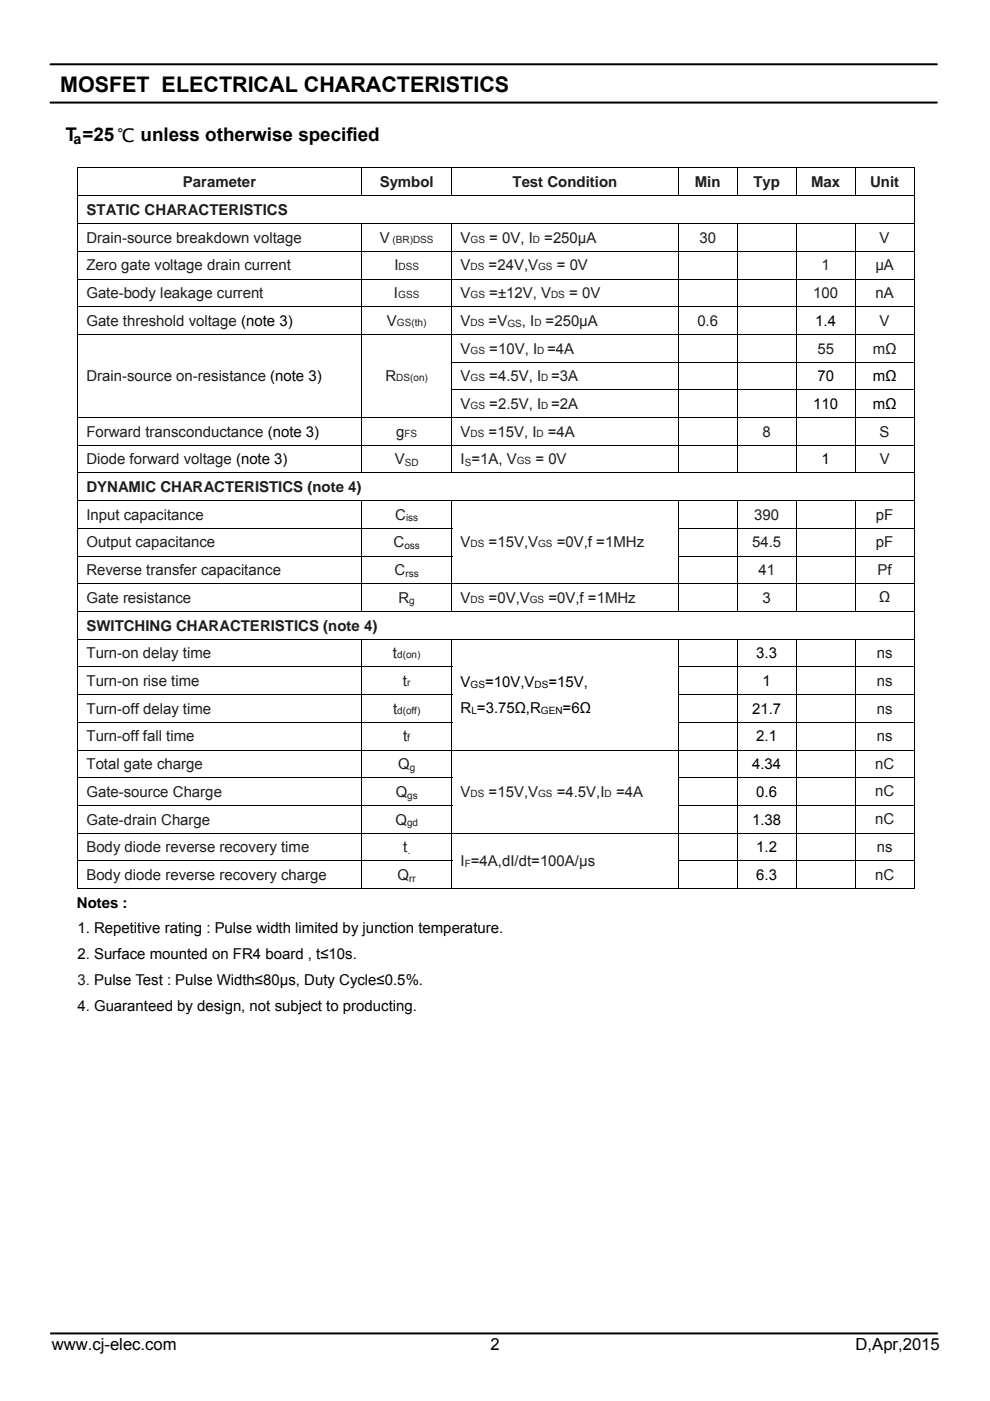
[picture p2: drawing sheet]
<svg xmlns="http://www.w3.org/2000/svg" width="210mm" height="297mm" viewBox="0 0 210 297" stroke-linecap="round" stroke-linejoin="round" font-family="sans-serif">
<defs><g id="words">
<text font-size="4.6" x="12.7" y="19.4">MOSFET ELECTRICAL CHARACTERISTICS</text>
<text font-size="4" x="13.9" y="29.8">T =25 ℃ unless otherwise specified</text>
<g font-size="3.5">
<text x="11" y="286.2">www.cj-elec.com</text>
<text x="104" y="286.2">2</text>
<text x="181.5" y="286.2">D,Apr,2015</text>
</g>
<g font-size="3.2" fill="#1f1c1d">
<text x="38.8" y="39.8">Parameter</text>
<text x="80.5" y="39.8">Symbol</text>
<text x="108.7" y="39.7">Test Condition</text>
<text x="147.4" y="39.7">Min</text>
<text x="159.8" y="39.7">Typ</text>
<text x="172" y="39.7">Max</text>
<text x="184.5" y="39.7">Unit</text>
<text x="18.3" y="45.6">STATIC CHARACTERISTICS</text>
<text x="18.3" y="51.4">Drain-source breakdown voltage</text>
<text x="80.6" y="51.4">V</text>
<text x="97.7" y="51.4">V</text>
<text x="103.8" y="51.4">= 0V, I</text>
<text x="115.4" y="51.4">=250µA</text>
<text x="148.3" y="51.4">30</text>
<text x="186.6" y="51.4">V</text>
<text x="18.3" y="57.3">Zero gate voltage drain current</text>
<text x="83.6" y="57.3">I</text>
<text x="97.7" y="57.3">V</text>
<text x="103.6" y="57.3">=24V,V</text>
<text x="118.1" y="57.3">= 0V</text>
<text x="174.2" y="57.3">1</text>
<text x="185.7" y="57.3">µA</text>
<text x="18.3" y="63.2">Gate-body leakage current</text>
<text x="83.6" y="63.2">I</text>
<text x="97.7" y="63.2">V</text>
<text x="103.8" y="63.2">=±12V, V</text>
<text x="120.7" y="63.2">= 0V</text>
<text x="172.5" y="63.2">100</text>
<text x="185.7" y="63.2">nA</text>
<text x="18.3" y="69.1">Gate threshold voltage (note 3)</text>
<text x="82.1" y="69.1">V</text>
<text x="97.7" y="69.1">V</text>
<text x="103.6" y="69.1">=V</text>
<text x="110.7" y="69.1">, I</text>
<text x="115.7" y="69.1">=250µA</text>
<text x="147.9" y="69.1">0.6</text>
<text x="186.6" y="69.1">V</text>
<text x="97.7" y="75">V</text>
<text x="103.8" y="75">=10V, I =4A</text>
<text x="173.4" y="75">55</text>
<text x="185.1" y="75">mΩ</text>
<text x="18.3" y="80.8">Drain-source on-resistance (note 3)</text>
<text x="81.8" y="80.8">R</text>
<text x="97.7" y="80.8">V</text>
<text x="103.8" y="80.8">=4.5V, I =3A</text>
<text x="97.7" y="86.7">V</text>
<text x="103.8" y="86.7">=2.5V, I =2A</text>
<text x="18.3" y="92.6">Forward transconductance (note 3)</text>
<text x="84" y="92.6">g</text>
<text x="97.7" y="92.6">V</text>
<text x="103.6" y="92.6">=15V, I</text>
<text x="116.2" y="92.6">=4A</text>
<text x="161.7" y="92.6">8</text>
<text x="186.6" y="92.6">S</text>
<text x="18.3" y="98.4">Diode forward voltage (note 3)</text>
<text x="83.7" y="98.4">V</text>
<text x="97.7" y="98.4">I =1A, V</text>
<text x="113.6" y="98.4">= 0V</text>
<text x="186.6" y="98.4">V</text>
<text x="18.3" y="104.4">DYNAMIC CHARACTERISTICS (note 4)</text>
<text x="18.3" y="110.2">Input capacitance</text>
<text x="83.8" y="110.2">C</text>
<text x="160" y="110.2">390</text>
<text x="185.8" y="110.2">pF</text>
<text x="18.3" y="116.1">Output capacitance</text>
<text x="83.5" y="116.1">C</text>
<text x="97.7" y="116">V</text>
<text x="103.6" y="116">=15V,V</text>
<text x="118.1" y="116">=0V,f =1MHz</text>
<text x="159.5" y="116.1">54.5</text>
<text x="185.8" y="116">pF</text>
<text x="18.3" y="121.9">Reverse transfer capacitance</text>
<text x="83.7" y="121.9">C</text>
<text x="160.9" y="121.9">41</text>
<text x="186.1" y="121.9">Pf</text>
<text x="18.3" y="127.8">Gate resistance</text>
<text x="84.5" y="127.8">R</text>
<text x="97.7" y="127.8">V</text>
<text x="103.6" y="127.8">=0V,V</text>
<text x="116.3" y="127.8">=0V,f =1MHz</text>
<text x="161.7" y="127.8">3</text>
<text x="186.4" y="127.7">Ω</text>
<text x="18.3" y="133.8">SWITCHING CHARACTERISTICS (note 4)</text>
<text x="18.3" y="139.6">Turn-on delay time</text>
<text x="83.4" y="139.6">t</text>
<text x="186" y="139.6">ns</text>
<text x="18.3" y="145.5">Turn-on rise time</text>
<text x="85.5" y="145.5">t</text>
<text x="186" y="145.5">ns</text>
<text x="18.3" y="151.3">Turn-off delay time</text>
<text x="83.4" y="151.3">t</text>
<text x="186" y="151.3">ns</text>
<text x="18.3" y="157.2">Turn-off fall time</text>
<text x="85.5" y="157.2">t</text>
<text x="186" y="157.2">ns</text>
<text x="18.3" y="163.1">Total gate charge</text>
<text x="84.4" y="163.1">Q</text>
<text x="185.6" y="163">nC</text>
<text x="18.3" y="169">Gate-source Charge</text>
<text x="83.9" y="169">Q</text>
<text x="97.7" y="168.9">V</text>
<text x="103.6" y="168.9">=15V,V</text>
<text x="118.1" y="168.9">=4.5V,I</text>
<text x="130.7" y="168.9">=4A</text>
<text x="185.6" y="168.9">nC</text>
<text x="18.3" y="174.8">Gate-drain Charge</text>
<text x="83.9" y="174.8">Q</text>
<text x="185.6" y="174.8">nC</text>
<text x="18.3" y="180.7">Body diode reverse recovery time</text>
<text x="85.5" y="180.7">t</text>
<text x="97.7" y="183.6">I =4A,dI/dt=100A/µs</text>
<text x="186" y="180.6">ns</text>
<text x="18.3" y="186.6">Body diode reverse recovery charge</text>
<text x="84.3" y="186.6">Q</text>
<text x="185.6" y="186.5">nC</text>
<text x="16.4" y="208.9">3. Pulse Test : Pulse Width≤80µs, Duty Cycle≤0.5%.</text>
</g>
<g font-size="3.2">
<text x="172.9" y="69.1">1.4</text>
<text x="173.4" y="80.8">70</text>
<text x="185.1" y="80.8">mΩ</text>
<text x="172.5" y="86.7">110</text>
<text x="185.1" y="86.7">mΩ</text>
<text x="174.2" y="98.4">1</text>
<text x="160.4" y="139.6">3.3</text>
<text x="97.7" y="145.6">V</text>
<text x="102.9" y="145.6">=10V,V</text>
<text x="116.3" y="145.6">=15V,</text>
<text x="161.7" y="145.5">1</text>
<text x="97.7" y="151.1">R =3.75Ω,R</text>
<text x="119.3" y="151.1">=6Ω</text>
<text x="159.5" y="151.3">21.7</text>
<text x="160.4" y="157.2">2.1</text>
<text x="159.5" y="163.1">4.34</text>
<text x="160.4" y="169">0.6</text>
<text x="159.5" y="174.8">1.38</text>
<text x="160.4" y="180.7">1.2</text>
<text x="160.4" y="186.6">6.3</text>
<text x="16.3" y="192.4">Notes :</text>
<text x="16.4" y="197.9">1. Repetitive rating : Pulse width limited by junction temperature.</text>
<text x="16.4" y="203.4">2. Surface mounted on FR4 board , t≤10s.</text>
<text x="16.4" y="214.4">4. Guaranteed by design, not subject to producting.</text>
</g>
<text font-size="3" x="15.6" y="30.6">a</text>
<g font-size="2.1" fill="#1f1c1d">
<text x="83.3" y="51.4">(BR)DSS</text>
<text x="99.8" y="51.4">GS</text>
<text x="113" y="51.4">D</text>
<text x="84.5" y="57.3">DSS</text>
<text x="99.8" y="57.3">DS</text>
<text x="114.1" y="57.3">GS</text>
<text x="84.5" y="63.2">GSS</text>
<text x="99.8" y="63.2">GS</text>
<text x="116.9" y="63.2">DS</text>
<text x="84.2" y="69.1">GS(th)</text>
<text x="99.8" y="69.1">DS</text>
<text x="107.6" y="69.4">GS</text>
<text x="113.3" y="69.1">D</text>
<text x="99.8" y="75">GS</text>
<text x="113.9" y="75">D</text>
<text x="84" y="80.8">DS(on)</text>
<text x="99.8" y="80.8">GS</text>
<text x="114.8" y="80.8">D</text>
<text x="99.8" y="86.7">GS</text>
<text x="114.8" y="86.7">D</text>
<text x="85.8" y="92.6">FS</text>
<text x="99.8" y="92.6">DS</text>
<text x="113.8" y="92.6">D</text>
<text x="85.8" y="98.8">SD</text>
<text x="98.6" y="98.8">S</text>
<text x="109.6" y="98.4">GS</text>
<text x="86.1" y="110.6">iss</text>
<text x="85.8" y="116.4">oss</text>
<text x="99.8" y="116">DS</text>
<text x="114.1" y="116">GS</text>
<text x="86" y="122.3">rss</text>
<text x="86.8" y="128.2">g</text>
<text x="99.8" y="127.8">DS</text>
<text x="112.4" y="127.8">GS</text>
<text x="84.2" y="139.6">d(on)</text>
<text x="86.4" y="145.5">r</text>
<text x="84.2" y="151.3">d(off)</text>
<text x="86.4" y="157.2">f</text>
<text x="86.9" y="163.4">g</text>
<text x="86.4" y="169.3">gs</text>
<text x="99.8" y="168.9">DS</text>
<text x="114.1" y="168.9">GS</text>
<text x="128.2" y="168.9">D</text>
<text x="86.3" y="175.2">gd</text>
<text x="86.4" y="181.1">.</text>
<text x="98.6" y="183.9">F</text>
<text x="86.8" y="186.9">rr</text>
</g>
<g font-size="2.1">
<text x="99.8" y="145.9">GS</text>
<text x="113.4" y="145.9">DS</text>
<text x="100" y="151.4">L</text>
<text x="114.7" y="151.4">GEN</text>
</g>
</g></defs>
<path d="M10.7 13.6h188M10.7 21.7h188M10.8 282.7h188" fill="none" stroke="#000" stroke-width=".42"/>
<path d="M16.3 35.4h.2v.1h-.2zM193.8 35.4h.2v.1h-.2zM16.3 76.7h.2v.2h-.2zM76.7 76.7h.1v.2h-.1zM16.3 82.6h.2v.1h-.2zM76.7 82.6h.1v.1h-.1zM193.8 188.3h.2v.2h-.2z" fill="#000"/>
<g fill="none" stroke="#000" stroke-width=".21">
<path d="M16.3 35.5h177.7M16.4 35.5v5.9M76.7 35.5v5.9M95.8 35.5v5.9M143.8 35.5v5.9M156.4 35.5v5.9M168.9 35.5v5.9M181.4 35.5v5.9M193.9 35.5v5.9M16.3 41.5h177.7M16.3 47.4h177.7M16.3 53.3h177.7"/>
<path d="M16.3 59.2h177.7M16.4 41.6v5.7M16.4 47.5v5.7M16.4 53.4v5.7M16.4 59.2v5.7M76.7 47.5v5.7M76.7 53.4v5.7M76.7 59.2v5.7M95.8 47.5v5.7M95.8 53.4v5.7M95.8 59.2v5.7M143.8 47.5v5.7"/>
<path d="M143.8 53.4v5.7M143.8 59.2v5.7M156.4 47.5v5.7M156.4 53.4v5.7M156.4 59.2v5.7M168.9 47.5v5.7M168.9 53.4v5.7M168.9 59.2v5.7M181.4 47.5v5.7M181.4 53.4v5.7M181.4 59.2v5.7M193.9 41.6v5.7"/>
<path d="M193.9 47.5v5.7M193.9 53.4v5.7M193.9 59.2v5.7M16.3 65h177.7M16.3 70.9h177.7M16.4 65.1v5.7M16.4 71v5.7M16.4 76.9v5.7M76.7 65.1v5.7M76.7 71v5.7M76.7 76.9v5.7M95.7 76.8h98.3"/>
<path d="M95.8 65.1v5.7M95.8 71v5.7M95.8 76.9v5.7M143.8 65.1v5.7M143.8 71v5.7M143.8 76.9v5.7M156.4 65.1v5.7M156.4 71v5.7M156.4 76.9v5.7M168.9 65.1v5.7M168.9 71v5.7M168.9 76.9v5.7"/>
<path d="M181.4 65.1v5.7M181.4 71v5.7M181.4 76.9v5.7M193.9 65.1v5.7M193.9 71v5.7M193.9 76.9v5.7M16.3 88.5h177.7M16.3 94.4h177.7M16.4 82.7v5.7M16.4 88.6v5.7M16.4 94.5v5.7M76.7 82.7v5.7"/>
<path d="M76.7 88.6v5.7M76.7 94.5v5.7M95.7 82.7h98.3M95.8 82.7v5.7M95.8 88.6v5.7M95.8 94.5v5.7M143.8 82.7v5.7M143.8 88.6v5.7M143.8 94.5v5.7M156.4 82.7v5.7M156.4 88.6v5.7M156.4 94.5v5.7"/>
<path d="M168.9 82.7v5.7M168.9 88.6v5.7M168.9 94.5v5.7M181.4 82.7v5.7M181.4 88.6v5.7M181.4 94.5v5.7M193.9 82.7v5.7M193.9 88.6v5.7M193.9 94.5v5.7M16.3 100.3h177.7M16.3 106.2h177.7M16.3 112h79.6"/>
<path d="M16.3 117.9h79.6M16.4 100.4v5.7M16.4 106.2v5.7M16.4 112.1v5.7M16.4 118v5.7M76.7 106.2v5.7M76.7 112.1v5.7M76.7 118v5.7M95.8 106.2v5.7M95.8 112.1v5.7M95.8 118v5.7M143.8 112h50.2"/>
<path d="M143.8 117.9h50.2M143.8 106.2v5.7M143.8 112.1v5.7M143.8 118v5.7M156.4 106.2v5.7M156.4 112.1v5.7M156.4 118v5.7M168.9 106.2v5.7M168.9 112.1v5.7M168.9 118v5.7M181.4 106.2v5.7M181.4 112.1v5.7"/>
<path d="M181.4 118v5.7M193.9 100.4v5.7M193.9 106.2v5.7M193.9 112.1v5.7M193.9 118v5.7M16.3 123.8h177.7M16.3 129.6h177.7M16.3 135.6h177.7M16.4 123.8v5.8M16.4 129.7v5.8M16.4 135.6v5.7M76.7 123.8v5.8"/>
<path d="M76.7 135.6v5.7M95.8 123.8v5.8M95.8 135.6v5.7M143.8 123.8v5.8M143.8 135.6v5.7M156.4 123.8v5.8M156.4 135.6v5.7M168.9 123.8v5.8M168.9 135.6v5.7M181.4 123.8v5.8M181.4 135.6v5.7M193.9 123.8v5.8"/>
<path d="M193.9 129.7v5.8M193.9 135.6v5.7M16.3 141.4h79.6M16.3 147.3h79.6M16.3 153.2h79.6M16.3 159h177.7M16.4 141.5v5.7M16.4 147.4v5.7M16.4 153.2v5.8M16.4 159.1v5.7M76.7 141.5v5.7M76.7 147.4v5.7"/>
<path d="M76.7 153.2v5.8M76.7 159.1v5.7M95.8 141.5v5.7M95.8 147.4v5.7M95.8 153.2v5.8M95.8 159.1v5.7M143.8 141.4h50.2M143.8 147.3h50.2M143.8 153.2h50.2M143.8 141.5v5.7M143.8 147.4v5.7M143.8 153.2v5.8"/>
<path d="M143.8 159.1v5.7M156.4 141.5v5.7M156.4 147.4v5.7M156.4 153.2v5.8M156.4 159.1v5.7M168.9 141.5v5.7M168.9 147.4v5.7M168.9 153.2v5.8M168.9 159.1v5.7M181.4 141.5v5.7M181.4 147.4v5.7M181.4 153.2v5.8"/>
<path d="M181.4 159.1v5.7M193.9 141.5v5.7M193.9 147.4v5.7M193.9 153.2v5.8M193.9 159.1v5.7M16.3 164.9h79.6M16.3 170.8h79.6M16.3 176.7h177.7M16.4 165v5.7M16.4 170.9v5.7M16.4 176.7v5.8M76.7 165v5.7"/>
<path d="M76.7 170.9v5.7M76.7 176.7v5.8M95.8 165v5.7M95.8 170.9v5.7M95.8 176.7v5.8M143.8 164.9h50.2M143.8 170.8h50.2M143.8 165v5.7M143.8 170.9v5.7M143.8 176.7v5.8M156.4 165v5.7M156.4 170.9v5.7"/>
<path d="M156.4 176.7v5.8M168.9 165v5.7M168.9 170.9v5.7M168.9 176.7v5.8M181.4 165v5.7M181.4 170.9v5.7M181.4 176.7v5.8M193.9 165v5.7M193.9 170.9v5.7M193.9 176.7v5.8M16.3 182.5h79.6M16.3 188.4h60.4"/>
<path d="M16.4 182.6v5.9M76.7 182.6v5.9M76.8 188.4h18.9M95.8 182.6v5.9M95.9 188.4h47.9M143.8 182.5h50.2M143.8 182.6v5.9M143.9 188.4h12.4M156.4 182.6v5.9M156.5 188.4h12.3M168.9 182.6v5.9M168.9 188.4h12.4"/>
<path d="M181.4 182.6v5.9M181.5 188.4h12.3M193.9 182.6v5.9"/>
</g>
<use href="#words"/>
</svg>
